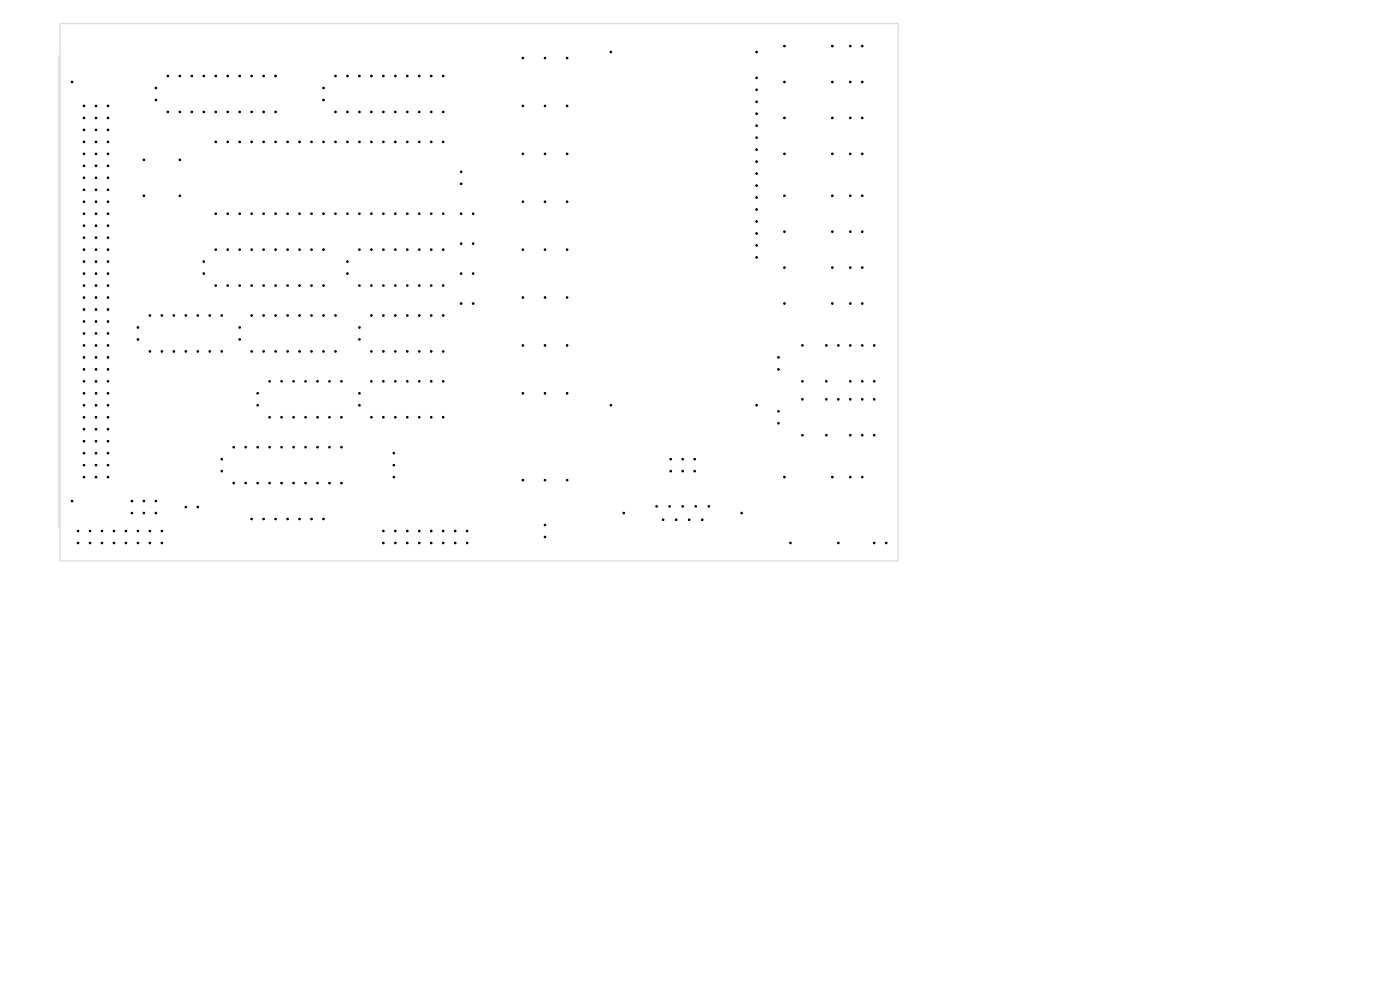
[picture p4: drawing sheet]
<svg xmlns="http://www.w3.org/2000/svg" width="297mm" height="210mm" viewBox="0 0 297 210" stroke-linecap="round" stroke-linejoin="round" font-family="sans-serif">
<path d="M12.5 11.8v100.1M12.7 5h177.8v114h-177.8z" fill="none" stroke="#d0d2cd" stroke-width=".21"/>
<g fill="#000" stroke="#000" stroke-width=".21">
<circle cx="15.3" cy="17.4" r=".17"/>
<circle cx="33.1" cy="18.7" r=".17"/>
<circle cx="35.6" cy="16.1" r=".17"/>
<circle cx="38.1" cy="16.1" r=".17"/>
<circle cx="40.7" cy="16.1" r=".17"/>
<circle cx="43.2" cy="16.1" r=".17"/>
<circle cx="45.8" cy="16.1" r=".17"/>
<circle cx="48.3" cy="16.1" r=".17"/>
<circle cx="50.8" cy="16.1" r=".17"/>
<circle cx="53.4" cy="16.1" r=".17"/>
<circle cx="55.9" cy="16.1" r=".17"/>
<circle cx="58.5" cy="16.1" r=".17"/>
<circle cx="68.6" cy="18.7" r=".17"/>
<circle cx="71.2" cy="16.1" r=".17"/>
<circle cx="73.7" cy="16.1" r=".17"/>
<circle cx="76.2" cy="16.1" r=".17"/>
<circle cx="78.8" cy="16.1" r=".17"/>
<circle cx="81.3" cy="16.1" r=".17"/>
<circle cx="83.9" cy="16.1" r=".17"/>
<circle cx="86.4" cy="16.1" r=".17"/>
<circle cx="88.9" cy="16.1" r=".17"/>
<circle cx="91.5" cy="16.1" r=".17"/>
<circle cx="94" cy="16.1" r=".17"/>
<circle cx="110.9" cy="12.3" r=".17"/>
<circle cx="115.6" cy="12.3" r=".17"/>
<circle cx="120.3" cy="12.3" r=".17"/>
<circle cx="129.6" cy="11" r=".17"/>
<circle cx="160.5" cy="11" r=".17"/>
<circle cx="160.5" cy="16.5" r=".17"/>
<circle cx="160.5" cy="19" r=".17"/>
<circle cx="166.4" cy="9.8" r=".17"/>
<circle cx="166.4" cy="17.4" r=".17"/>
<circle cx="176.6" cy="17.4" r=".17"/>
<circle cx="176.6" cy="9.8" r=".17"/>
<circle cx="180.4" cy="17.4" r=".17"/>
<circle cx="180.4" cy="9.8" r=".17"/>
<circle cx="182.9" cy="17.4" r=".17"/>
<circle cx="182.9" cy="9.8" r=".17"/>
<circle cx="17.8" cy="37.7" r=".17"/>
<circle cx="17.8" cy="32.6" r=".17"/>
<circle cx="17.8" cy="22.5" r=".17"/>
<circle cx="17.8" cy="25" r=".17"/>
<circle cx="17.8" cy="27.6" r=".17"/>
<circle cx="17.8" cy="35.2" r=".17"/>
<circle cx="17.8" cy="30.1" r=".17"/>
<circle cx="20.4" cy="35.2" r=".17"/>
<circle cx="20.4" cy="32.6" r=".17"/>
<circle cx="20.4" cy="37.7" r=".17"/>
<circle cx="20.4" cy="30.1" r=".17"/>
<circle cx="20.4" cy="22.5" r=".17"/>
<circle cx="20.4" cy="25" r=".17"/>
<circle cx="20.4" cy="27.6" r=".17"/>
<circle cx="22.9" cy="22.5" r=".17"/>
<circle cx="22.9" cy="27.6" r=".17"/>
<circle cx="22.9" cy="32.6" r=".17"/>
<circle cx="22.9" cy="30.1" r=".17"/>
<circle cx="22.9" cy="25" r=".17"/>
<circle cx="22.9" cy="37.7" r=".17"/>
<circle cx="22.9" cy="35.2" r=".17"/>
<circle cx="30.5" cy="33.9" r=".17"/>
<circle cx="33.1" cy="21.2" r=".17"/>
<circle cx="35.6" cy="23.7" r=".17"/>
<circle cx="38.1" cy="23.7" r=".17"/>
<circle cx="38.1" cy="33.9" r=".17"/>
<circle cx="40.7" cy="23.7" r=".17"/>
<circle cx="43.2" cy="23.7" r=".17"/>
<circle cx="45.8" cy="30.1" r=".17"/>
<circle cx="45.8" cy="23.7" r=".17"/>
<circle cx="48.3" cy="23.7" r=".17"/>
<circle cx="48.3" cy="30.1" r=".17"/>
<circle cx="50.8" cy="23.7" r=".17"/>
<circle cx="50.8" cy="30.1" r=".17"/>
<circle cx="53.4" cy="23.7" r=".17"/>
<circle cx="53.4" cy="30.1" r=".17"/>
<circle cx="55.9" cy="23.7" r=".17"/>
<circle cx="55.9" cy="30.1" r=".17"/>
<circle cx="58.5" cy="30.1" r=".17"/>
<circle cx="58.5" cy="23.7" r=".17"/>
<circle cx="61" cy="30.1" r=".17"/>
<circle cx="63.5" cy="30.1" r=".17"/>
<circle cx="66.1" cy="30.1" r=".17"/>
<circle cx="68.6" cy="21.2" r=".17"/>
<circle cx="68.6" cy="30.1" r=".17"/>
<circle cx="71.2" cy="30.1" r=".17"/>
<circle cx="71.2" cy="23.7" r=".17"/>
<circle cx="73.7" cy="23.7" r=".17"/>
<circle cx="73.7" cy="30.1" r=".17"/>
<circle cx="76.2" cy="23.7" r=".17"/>
<circle cx="76.2" cy="30.1" r=".17"/>
<circle cx="78.8" cy="23.7" r=".17"/>
<circle cx="78.8" cy="30.1" r=".17"/>
<circle cx="81.3" cy="23.7" r=".17"/>
<circle cx="81.3" cy="30.1" r=".17"/>
<circle cx="83.9" cy="30.1" r=".17"/>
<circle cx="83.9" cy="23.7" r=".17"/>
<circle cx="86.4" cy="23.7" r=".17"/>
<circle cx="86.4" cy="30.1" r=".17"/>
<circle cx="88.9" cy="30.1" r=".17"/>
<circle cx="88.9" cy="23.7" r=".17"/>
<circle cx="91.5" cy="30.1" r=".17"/>
<circle cx="91.5" cy="23.7" r=".17"/>
<circle cx="94" cy="30.1" r=".17"/>
<circle cx="94" cy="23.7" r=".17"/>
<circle cx="97.8" cy="36.4" r=".17"/>
<circle cx="97.8" cy="39" r=".17"/>
<circle cx="110.9" cy="32.6" r=".17"/>
<circle cx="110.9" cy="22.5" r=".17"/>
<circle cx="115.6" cy="22.5" r=".17"/>
<circle cx="115.6" cy="32.6" r=".17"/>
<circle cx="120.3" cy="22.5" r=".17"/>
<circle cx="120.3" cy="32.6" r=".17"/>
<circle cx="160.5" cy="24.1" r=".17"/>
<circle cx="160.5" cy="26.7" r=".17"/>
<circle cx="160.5" cy="29.2" r=".17"/>
<circle cx="160.5" cy="34.3" r=".17"/>
<circle cx="160.5" cy="31.7" r=".17"/>
<circle cx="160.5" cy="21.6" r=".17"/>
<circle cx="160.5" cy="36.8" r=".17"/>
<circle cx="160.5" cy="39.4" r=".17"/>
<circle cx="166.4" cy="25" r=".17"/>
<circle cx="166.4" cy="32.6" r=".17"/>
<circle cx="176.6" cy="32.6" r=".17"/>
<circle cx="176.6" cy="25" r=".17"/>
<circle cx="180.4" cy="25" r=".17"/>
<circle cx="180.4" cy="32.6" r=".17"/>
<circle cx="182.9" cy="25" r=".17"/>
<circle cx="182.9" cy="32.6" r=".17"/>
<circle cx="17.8" cy="42.8" r=".17"/>
<circle cx="17.8" cy="40.3" r=".17"/>
<circle cx="17.8" cy="58" r=".17"/>
<circle cx="17.8" cy="55.5" r=".17"/>
<circle cx="17.8" cy="50.4" r=".17"/>
<circle cx="17.8" cy="47.9" r=".17"/>
<circle cx="17.8" cy="45.3" r=".17"/>
<circle cx="17.8" cy="53" r=".17"/>
<circle cx="20.4" cy="42.8" r=".17"/>
<circle cx="20.4" cy="40.3" r=".17"/>
<circle cx="20.4" cy="50.4" r=".17"/>
<circle cx="20.4" cy="55.5" r=".17"/>
<circle cx="20.4" cy="58" r=".17"/>
<circle cx="20.4" cy="45.3" r=".17"/>
<circle cx="20.4" cy="53" r=".17"/>
<circle cx="20.4" cy="47.9" r=".17"/>
<circle cx="22.9" cy="42.8" r=".17"/>
<circle cx="22.9" cy="40.3" r=".17"/>
<circle cx="22.9" cy="55.5" r=".17"/>
<circle cx="22.9" cy="58" r=".17"/>
<circle cx="22.9" cy="50.4" r=".17"/>
<circle cx="22.9" cy="45.3" r=".17"/>
<circle cx="22.9" cy="47.9" r=".17"/>
<circle cx="22.9" cy="53" r=".17"/>
<circle cx="30.5" cy="41.5" r=".17"/>
<circle cx="38.1" cy="41.5" r=".17"/>
<circle cx="43.2" cy="58" r=".17"/>
<circle cx="43.2" cy="55.5" r=".17"/>
<circle cx="45.8" cy="53" r=".17"/>
<circle cx="45.8" cy="45.3" r=".17"/>
<circle cx="48.3" cy="53" r=".17"/>
<circle cx="48.3" cy="45.3" r=".17"/>
<circle cx="50.8" cy="53" r=".17"/>
<circle cx="50.8" cy="45.3" r=".17"/>
<circle cx="53.4" cy="53" r=".17"/>
<circle cx="53.4" cy="45.3" r=".17"/>
<circle cx="55.9" cy="53" r=".17"/>
<circle cx="55.9" cy="45.3" r=".17"/>
<circle cx="58.5" cy="53" r=".17"/>
<circle cx="58.5" cy="45.3" r=".17"/>
<circle cx="61" cy="53" r=".17"/>
<circle cx="61" cy="45.3" r=".17"/>
<circle cx="63.5" cy="45.3" r=".17"/>
<circle cx="63.5" cy="53" r=".17"/>
<circle cx="66.1" cy="45.3" r=".17"/>
<circle cx="66.1" cy="53" r=".17"/>
<circle cx="68.6" cy="53" r=".17"/>
<circle cx="68.6" cy="45.3" r=".17"/>
<circle cx="71.2" cy="45.3" r=".17"/>
<circle cx="73.7" cy="55.5" r=".17"/>
<circle cx="73.7" cy="58" r=".17"/>
<circle cx="73.7" cy="45.3" r=".17"/>
<circle cx="76.2" cy="45.3" r=".17"/>
<circle cx="76.2" cy="53" r=".17"/>
<circle cx="78.8" cy="53" r=".17"/>
<circle cx="78.8" cy="45.3" r=".17"/>
<circle cx="81.3" cy="45.3" r=".17"/>
<circle cx="81.3" cy="53" r=".17"/>
<circle cx="83.9" cy="53" r=".17"/>
<circle cx="83.9" cy="45.3" r=".17"/>
<circle cx="86.4" cy="45.3" r=".17"/>
<circle cx="86.4" cy="53" r=".17"/>
<circle cx="88.9" cy="45.3" r=".17"/>
<circle cx="88.9" cy="53" r=".17"/>
<circle cx="91.5" cy="53" r=".17"/>
<circle cx="91.5" cy="45.3" r=".17"/>
<circle cx="94" cy="53" r=".17"/>
<circle cx="94" cy="45.3" r=".17"/>
<circle cx="97.8" cy="51.7" r=".17"/>
<circle cx="97.8" cy="58" r=".17"/>
<circle cx="97.8" cy="45.3" r=".17"/>
<circle cx="100.4" cy="58" r=".17"/>
<circle cx="100.4" cy="45.3" r=".17"/>
<circle cx="100.4" cy="51.7" r=".17"/>
<circle cx="110.9" cy="42.8" r=".17"/>
<circle cx="110.9" cy="53" r=".17"/>
<circle cx="115.6" cy="42.8" r=".17"/>
<circle cx="115.6" cy="53" r=".17"/>
<circle cx="120.3" cy="42.8" r=".17"/>
<circle cx="120.3" cy="53" r=".17"/>
<circle cx="160.5" cy="52.1" r=".17"/>
<circle cx="160.5" cy="49.5" r=".17"/>
<circle cx="160.5" cy="44.4" r=".17"/>
<circle cx="160.5" cy="47" r=".17"/>
<circle cx="160.5" cy="54.6" r=".17"/>
<circle cx="160.5" cy="41.9" r=".17"/>
<circle cx="166.4" cy="41.5" r=".17"/>
<circle cx="166.4" cy="49.1" r=".17"/>
<circle cx="166.4" cy="56.8" r=".17"/>
<circle cx="176.6" cy="41.5" r=".17"/>
<circle cx="176.6" cy="56.8" r=".17"/>
<circle cx="176.6" cy="49.1" r=".17"/>
<circle cx="180.4" cy="41.5" r=".17"/>
<circle cx="180.4" cy="56.8" r=".17"/>
<circle cx="180.4" cy="49.1" r=".17"/>
<circle cx="182.9" cy="41.5" r=".17"/>
<circle cx="182.9" cy="56.8" r=".17"/>
<circle cx="182.9" cy="49.1" r=".17"/>
<circle cx="17.8" cy="68.2" r=".17"/>
<circle cx="17.8" cy="65.7" r=".17"/>
<circle cx="17.8" cy="70.7" r=".17"/>
<circle cx="17.8" cy="63.1" r=".17"/>
<circle cx="17.8" cy="73.3" r=".17"/>
<circle cx="17.8" cy="60.6" r=".17"/>
<circle cx="17.8" cy="78.4" r=".17"/>
<circle cx="17.8" cy="75.8" r=".17"/>
<circle cx="20.4" cy="73.3" r=".17"/>
<circle cx="20.4" cy="78.4" r=".17"/>
<circle cx="20.4" cy="70.7" r=".17"/>
<circle cx="20.4" cy="65.7" r=".17"/>
<circle cx="20.4" cy="63.1" r=".17"/>
<circle cx="20.4" cy="68.2" r=".17"/>
<circle cx="20.4" cy="75.8" r=".17"/>
<circle cx="20.4" cy="60.6" r=".17"/>
<circle cx="22.9" cy="78.4" r=".17"/>
<circle cx="22.9" cy="70.7" r=".17"/>
<circle cx="22.9" cy="65.7" r=".17"/>
<circle cx="22.9" cy="63.1" r=".17"/>
<circle cx="22.9" cy="75.8" r=".17"/>
<circle cx="22.9" cy="73.3" r=".17"/>
<circle cx="22.9" cy="68.2" r=".17"/>
<circle cx="22.9" cy="60.6" r=".17"/>
<circle cx="29.3" cy="69.5" r=".17"/>
<circle cx="29.3" cy="72" r=".17"/>
<circle cx="31.8" cy="74.5" r=".17"/>
<circle cx="31.8" cy="66.9" r=".17"/>
<circle cx="34.3" cy="66.9" r=".17"/>
<circle cx="34.3" cy="74.5" r=".17"/>
<circle cx="36.9" cy="66.9" r=".17"/>
<circle cx="36.9" cy="74.5" r=".17"/>
<circle cx="39.4" cy="66.9" r=".17"/>
<circle cx="39.4" cy="74.5" r=".17"/>
<circle cx="42" cy="66.9" r=".17"/>
<circle cx="42" cy="74.5" r=".17"/>
<circle cx="44.5" cy="74.5" r=".17"/>
<circle cx="44.5" cy="66.9" r=".17"/>
<circle cx="45.8" cy="60.6" r=".17"/>
<circle cx="47" cy="66.9" r=".17"/>
<circle cx="47" cy="74.5" r=".17"/>
<circle cx="48.3" cy="60.6" r=".17"/>
<circle cx="50.8" cy="69.5" r=".17"/>
<circle cx="50.8" cy="72" r=".17"/>
<circle cx="50.8" cy="60.6" r=".17"/>
<circle cx="53.4" cy="66.9" r=".17"/>
<circle cx="53.4" cy="74.5" r=".17"/>
<circle cx="53.4" cy="60.6" r=".17"/>
<circle cx="55.9" cy="66.9" r=".17"/>
<circle cx="55.9" cy="60.6" r=".17"/>
<circle cx="55.9" cy="74.5" r=".17"/>
<circle cx="58.5" cy="60.6" r=".17"/>
<circle cx="58.5" cy="66.9" r=".17"/>
<circle cx="58.5" cy="74.5" r=".17"/>
<circle cx="61" cy="60.6" r=".17"/>
<circle cx="61" cy="74.5" r=".17"/>
<circle cx="61" cy="66.9" r=".17"/>
<circle cx="63.5" cy="60.6" r=".17"/>
<circle cx="63.5" cy="66.9" r=".17"/>
<circle cx="63.5" cy="74.5" r=".17"/>
<circle cx="66.1" cy="74.5" r=".17"/>
<circle cx="66.1" cy="66.9" r=".17"/>
<circle cx="66.1" cy="60.6" r=".17"/>
<circle cx="68.6" cy="60.6" r=".17"/>
<circle cx="68.6" cy="74.5" r=".17"/>
<circle cx="68.6" cy="66.9" r=".17"/>
<circle cx="71.2" cy="66.9" r=".17"/>
<circle cx="71.2" cy="74.5" r=".17"/>
<circle cx="76.2" cy="72" r=".17"/>
<circle cx="76.2" cy="69.5" r=".17"/>
<circle cx="76.2" cy="60.6" r=".17"/>
<circle cx="78.8" cy="60.6" r=".17"/>
<circle cx="78.8" cy="66.9" r=".17"/>
<circle cx="78.8" cy="74.5" r=".17"/>
<circle cx="81.3" cy="60.6" r=".17"/>
<circle cx="81.3" cy="66.9" r=".17"/>
<circle cx="81.3" cy="74.5" r=".17"/>
<circle cx="83.9" cy="66.9" r=".17"/>
<circle cx="83.9" cy="60.6" r=".17"/>
<circle cx="83.9" cy="74.5" r=".17"/>
<circle cx="86.4" cy="66.9" r=".17"/>
<circle cx="86.4" cy="74.5" r=".17"/>
<circle cx="86.4" cy="60.6" r=".17"/>
<circle cx="88.9" cy="74.5" r=".17"/>
<circle cx="88.9" cy="60.6" r=".17"/>
<circle cx="88.9" cy="66.9" r=".17"/>
<circle cx="91.5" cy="60.6" r=".17"/>
<circle cx="91.5" cy="74.5" r=".17"/>
<circle cx="91.5" cy="66.9" r=".17"/>
<circle cx="94" cy="66.9" r=".17"/>
<circle cx="94" cy="60.6" r=".17"/>
<circle cx="94" cy="74.5" r=".17"/>
<circle cx="97.8" cy="64.4" r=".17"/>
<circle cx="100.4" cy="64.4" r=".17"/>
<circle cx="110.9" cy="63.1" r=".17"/>
<circle cx="110.9" cy="73.3" r=".17"/>
<circle cx="115.6" cy="63.1" r=".17"/>
<circle cx="115.6" cy="73.3" r=".17"/>
<circle cx="120.3" cy="63.1" r=".17"/>
<circle cx="120.3" cy="73.3" r=".17"/>
<circle cx="165.1" cy="78.4" r=".17"/>
<circle cx="165.1" cy="75.8" r=".17"/>
<circle cx="166.4" cy="64.4" r=".17"/>
<circle cx="170.2" cy="73.3" r=".17"/>
<circle cx="175.3" cy="73.3" r=".17"/>
<circle cx="176.6" cy="64.4" r=".17"/>
<circle cx="177.8" cy="73.3" r=".17"/>
<circle cx="180.4" cy="64.4" r=".17"/>
<circle cx="180.4" cy="73.3" r=".17"/>
<circle cx="182.9" cy="73.3" r=".17"/>
<circle cx="182.9" cy="64.4" r=".17"/>
<circle cx="185.5" cy="73.3" r=".17"/>
<circle cx="17.8" cy="83.4" r=".17"/>
<circle cx="17.8" cy="86" r=".17"/>
<circle cx="17.8" cy="96.1" r=".17"/>
<circle cx="17.8" cy="80.9" r=".17"/>
<circle cx="17.8" cy="91.1" r=".17"/>
<circle cx="17.8" cy="88.5" r=".17"/>
<circle cx="17.8" cy="98.7" r=".17"/>
<circle cx="17.8" cy="93.6" r=".17"/>
<circle cx="20.4" cy="80.9" r=".17"/>
<circle cx="20.4" cy="98.7" r=".17"/>
<circle cx="20.4" cy="91.1" r=".17"/>
<circle cx="20.4" cy="88.5" r=".17"/>
<circle cx="20.4" cy="83.4" r=".17"/>
<circle cx="20.4" cy="96.1" r=".17"/>
<circle cx="20.4" cy="86" r=".17"/>
<circle cx="20.4" cy="93.6" r=".17"/>
<circle cx="22.9" cy="98.7" r=".17"/>
<circle cx="22.9" cy="91.1" r=".17"/>
<circle cx="22.9" cy="96.1" r=".17"/>
<circle cx="22.9" cy="86" r=".17"/>
<circle cx="22.9" cy="93.6" r=".17"/>
<circle cx="22.9" cy="80.9" r=".17"/>
<circle cx="22.9" cy="88.5" r=".17"/>
<circle cx="22.9" cy="83.4" r=".17"/>
<circle cx="47" cy="99.9" r=".17"/>
<circle cx="47" cy="97.4" r=".17"/>
<circle cx="49.6" cy="94.9" r=".17"/>
<circle cx="52.1" cy="94.9" r=".17"/>
<circle cx="54.7" cy="94.9" r=".17"/>
<circle cx="54.7" cy="83.4" r=".17"/>
<circle cx="54.7" cy="86" r=".17"/>
<circle cx="57.2" cy="80.9" r=".17"/>
<circle cx="57.2" cy="94.9" r=".17"/>
<circle cx="57.2" cy="88.5" r=".17"/>
<circle cx="59.7" cy="80.9" r=".17"/>
<circle cx="59.7" cy="94.9" r=".17"/>
<circle cx="59.7" cy="88.5" r=".17"/>
<circle cx="62.3" cy="80.9" r=".17"/>
<circle cx="62.3" cy="88.5" r=".17"/>
<circle cx="62.3" cy="94.9" r=".17"/>
<circle cx="64.8" cy="80.9" r=".17"/>
<circle cx="64.8" cy="88.5" r=".17"/>
<circle cx="64.8" cy="94.9" r=".17"/>
<circle cx="67.4" cy="94.9" r=".17"/>
<circle cx="67.4" cy="88.5" r=".17"/>
<circle cx="67.4" cy="80.9" r=".17"/>
<circle cx="69.9" cy="88.5" r=".17"/>
<circle cx="69.9" cy="94.9" r=".17"/>
<circle cx="69.9" cy="80.9" r=".17"/>
<circle cx="72.4" cy="94.9" r=".17"/>
<circle cx="72.4" cy="88.5" r=".17"/>
<circle cx="72.4" cy="80.9" r=".17"/>
<circle cx="76.2" cy="83.4" r=".17"/>
<circle cx="76.2" cy="86" r=".17"/>
<circle cx="78.8" cy="80.9" r=".17"/>
<circle cx="78.8" cy="88.5" r=".17"/>
<circle cx="81.3" cy="80.9" r=".17"/>
<circle cx="81.3" cy="88.5" r=".17"/>
<circle cx="83.5" cy="98.7" r=".17"/>
<circle cx="83.5" cy="96.1" r=".17"/>
<circle cx="83.9" cy="88.5" r=".17"/>
<circle cx="83.9" cy="80.9" r=".17"/>
<circle cx="86.4" cy="80.9" r=".17"/>
<circle cx="86.4" cy="88.5" r=".17"/>
<circle cx="88.9" cy="88.5" r=".17"/>
<circle cx="88.9" cy="80.9" r=".17"/>
<circle cx="91.5" cy="88.5" r=".17"/>
<circle cx="91.5" cy="80.9" r=".17"/>
<circle cx="94" cy="88.5" r=".17"/>
<circle cx="94" cy="80.9" r=".17"/>
<circle cx="110.9" cy="83.4" r=".17"/>
<circle cx="115.6" cy="83.4" r=".17"/>
<circle cx="120.3" cy="83.4" r=".17"/>
<circle cx="129.6" cy="86" r=".17"/>
<circle cx="142.3" cy="99.9" r=".17"/>
<circle cx="142.3" cy="97.4" r=".17"/>
<circle cx="144.8" cy="99.9" r=".17"/>
<circle cx="144.8" cy="97.4" r=".17"/>
<circle cx="147.4" cy="99.9" r=".17"/>
<circle cx="147.4" cy="97.4" r=".17"/>
<circle cx="160.5" cy="86" r=".17"/>
<circle cx="165.1" cy="89.8" r=".17"/>
<circle cx="165.1" cy="87.2" r=".17"/>
<circle cx="170.2" cy="84.7" r=".17"/>
<circle cx="170.2" cy="80.9" r=".17"/>
<circle cx="170.2" cy="92.3" r=".17"/>
<circle cx="175.3" cy="84.7" r=".17"/>
<circle cx="175.3" cy="80.9" r=".17"/>
<circle cx="175.3" cy="92.3" r=".17"/>
<circle cx="177.8" cy="84.7" r=".17"/>
<circle cx="180.4" cy="84.7" r=".17"/>
<circle cx="180.4" cy="80.9" r=".17"/>
<circle cx="180.4" cy="92.3" r=".17"/>
<circle cx="182.9" cy="80.9" r=".17"/>
<circle cx="182.9" cy="92.3" r=".17"/>
<circle cx="182.9" cy="84.7" r=".17"/>
<circle cx="185.5" cy="80.9" r=".17"/>
<circle cx="185.5" cy="84.7" r=".17"/>
<circle cx="185.5" cy="92.3" r=".17"/>
<circle cx="15.3" cy="106.3" r=".18"/>
<circle cx="16.6" cy="112.6" r=".17"/>
<circle cx="16.6" cy="115.2" r=".17"/>
<circle cx="17.8" cy="101.2" r=".17"/>
<circle cx="19.1" cy="112.6" r=".17"/>
<circle cx="19.1" cy="115.2" r=".17"/>
<circle cx="20.4" cy="101.2" r=".17"/>
<circle cx="21.6" cy="112.6" r=".17"/>
<circle cx="21.6" cy="115.2" r=".17"/>
<circle cx="22.9" cy="101.2" r=".17"/>
<circle cx="24.2" cy="112.6" r=".17"/>
<circle cx="24.2" cy="115.2" r=".17"/>
<circle cx="26.7" cy="112.6" r=".17"/>
<circle cx="26.7" cy="115.2" r=".17"/>
<circle cx="28" cy="108.8" r=".17"/>
<circle cx="28" cy="106.3" r=".17"/>
<circle cx="29.3" cy="112.6" r=".17"/>
<circle cx="29.3" cy="115.2" r=".17"/>
<circle cx="30.5" cy="106.3" r=".17"/>
<circle cx="30.5" cy="108.8" r=".17"/>
<circle cx="31.8" cy="112.6" r=".17"/>
<circle cx="31.8" cy="115.2" r=".17"/>
<circle cx="33.1" cy="108.8" r=".17"/>
<circle cx="33.1" cy="106.3" r=".17"/>
<circle cx="34.3" cy="112.6" r=".17"/>
<circle cx="34.3" cy="115.2" r=".17"/>
<circle cx="39.4" cy="107.6" r=".17"/>
<circle cx="42" cy="107.6" r=".17"/>
<circle cx="49.6" cy="102.5" r=".17"/>
<circle cx="52.1" cy="102.5" r=".17"/>
<circle cx="53.4" cy="110.1" r=".17"/>
<circle cx="54.7" cy="102.5" r=".17"/>
<circle cx="55.9" cy="110.1" r=".17"/>
<circle cx="57.2" cy="102.5" r=".17"/>
<circle cx="58.5" cy="110.1" r=".17"/>
<circle cx="59.7" cy="102.5" r=".17"/>
<circle cx="61" cy="110.1" r=".17"/>
<circle cx="62.3" cy="102.5" r=".17"/>
<circle cx="63.5" cy="110.1" r=".17"/>
<circle cx="64.8" cy="102.5" r=".17"/>
<circle cx="66.1" cy="110.1" r=".17"/>
<circle cx="67.4" cy="102.5" r=".17"/>
<circle cx="68.6" cy="110.1" r=".17"/>
<circle cx="69.9" cy="102.5" r=".17"/>
<circle cx="72.4" cy="102.5" r=".17"/>
<circle cx="81.3" cy="112.6" r=".17"/>
<circle cx="81.3" cy="115.2" r=".17"/>
<circle cx="83.5" cy="101.2" r=".17"/>
<circle cx="83.9" cy="115.2" r=".17"/>
<circle cx="83.9" cy="112.6" r=".17"/>
<circle cx="86.4" cy="112.6" r=".17"/>
<circle cx="86.4" cy="115.2" r=".17"/>
<circle cx="88.9" cy="112.6" r=".17"/>
<circle cx="88.9" cy="115.2" r=".17"/>
<circle cx="91.5" cy="112.6" r=".17"/>
<circle cx="91.5" cy="115.2" r=".17"/>
<circle cx="94" cy="112.6" r=".17"/>
<circle cx="94" cy="115.2" r=".17"/>
<circle cx="96.6" cy="115.2" r=".17"/>
<circle cx="96.6" cy="112.6" r=".17"/>
<circle cx="99.1" cy="112.6" r=".17"/>
<circle cx="99.1" cy="115.2" r=".17"/>
<circle cx="110.9" cy="101.8" r=".17"/>
<circle cx="115.6" cy="101.8" r=".17"/>
<circle cx="115.6" cy="113.9" r=".17"/>
<circle cx="115.6" cy="111.4" r=".17"/>
<circle cx="120.3" cy="101.8" r=".17"/>
<circle cx="132.3" cy="108.8" r=".18"/>
<circle cx="139.3" cy="107.4" r=".17"/>
<circle cx="140.7" cy="110.3" r=".18"/>
<circle cx="142.1" cy="107.4" r=".17"/>
<circle cx="143.4" cy="110.3" r=".17"/>
<circle cx="144.8" cy="107.4" r=".17"/>
<circle cx="146.2" cy="110.3" r=".17"/>
<circle cx="147.6" cy="107.4" r=".17"/>
<circle cx="149" cy="110.3" r=".17"/>
<circle cx="150.4" cy="107.4" r=".17"/>
<circle cx="157.3" cy="108.8" r=".17"/>
<circle cx="166.4" cy="101.2" r=".17"/>
<circle cx="167.7" cy="115.2" r=".17"/>
<circle cx="176.6" cy="101.2" r=".17"/>
<circle cx="177.8" cy="115.2" r=".17"/>
<circle cx="180.4" cy="101.2" r=".17"/>
<circle cx="182.9" cy="101.2" r=".17"/>
<circle cx="185.5" cy="115.2" r=".17"/>
<circle cx="188" cy="115.2" r=".17"/>
</g>
</svg>
